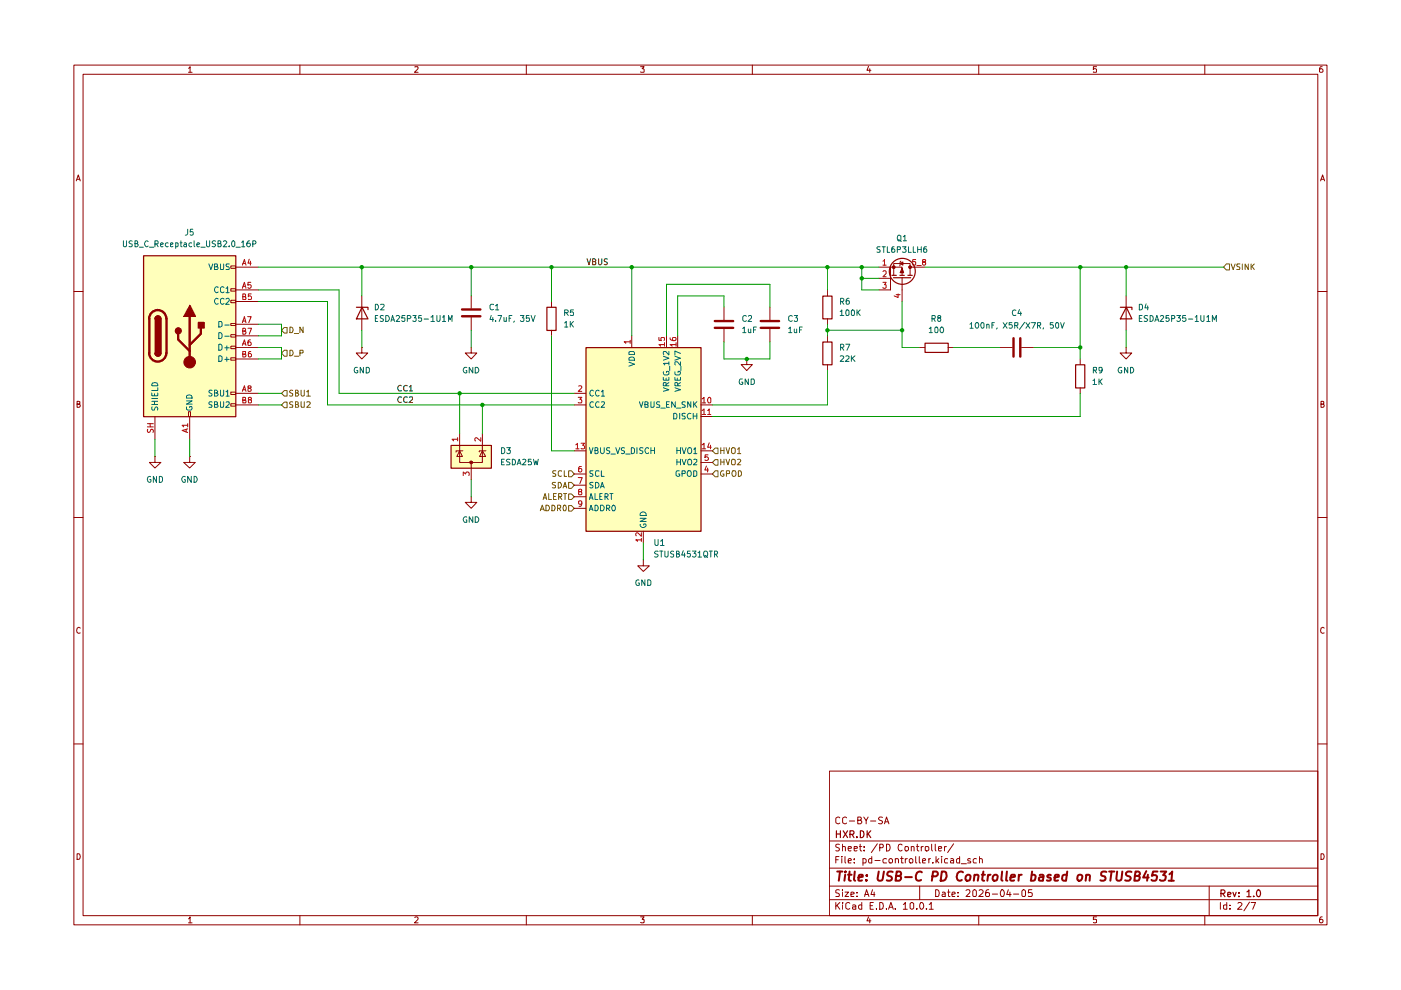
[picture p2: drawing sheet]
<svg xmlns="http://www.w3.org/2000/svg" width="297mm" height="210mm" viewBox="0 0 297 210" stroke-linecap="round" stroke-linejoin="round" font-family="sans-serif">
<g fill="none" stroke="#910000" stroke-width=".21">
<path d="M15.7 13.8h265.6v182.3h-265.6zM17.6 15.7h261.8v178.4h-261.8zM40 14.5l.3-.4v1.2M40 15.3h.7M63.6 13.8v1.9M88 14.2l.6-.1v.4l-.7 .8h.7M111.6 13.8v1.9M135.8 14.1h.8l-.5 .5 .5 .1v.5h-.8M159.5 13.8v1.9M184.1 14.1l-.3 .8h.9M184.4 14.6v.7M207.5 13.8v1.9"/>
<path d="M232.5 14.1h-.7v.6l.2-.1 .5 .1-.1 .6-.6-.1M255.4 13.8v1.9M280.3 14.1l-.4 .1a.94 .94 0 0 0 0 1.1h.4l.2-.1v-.4l-.3-.2h-.2l-.3 .2M16.2 38.4l.4-1.3 .4 1.3M16.3 38h.6M280 38.4l.4-1.3 .4 1.3M280.1 38h.6M15.7 61.8h1.9M279.4 61.8h1.9M16.3 85.7l.6-.1v-.4l-.6-.1v1.3h.5l.2-.5-.3-.2M280.1 85.7l.6-.1v-.4l-.6-.1v1.3l.6-.1 .1-.4-.3-.2M15.7 109.7h1.9"/>
<path d="M279.4 109.7h1.9M17 133.2l-.2-.2a.65 .65 0 0 0-.5 .6 .65 .65 0 0 0 .5 .7l.2-.1M280.8 133.2l-.3-.2a.65 .65 0 0 0-.5 .6 .65 .65 0 0 0 .5 .7l.3-.1M15.7 157.7h1.9M279.4 157.7h1.9M175.9 163.5h103.5v30.6h-103.5zM175.9 178.3h103.5M178 179.1l-.5-.1-.3 .2v.3l.8 .5-.3 .4-.5-.1M178.1 173.4l-.5-.2-.4 .4 .1 .9 .3 .2 .5-.2M178.6 179.6l.6-.1v.9M178.6 179v1.4M179.5 173.4l-.4-.2-.5 .4 .1 .9 .4 .2 .4-.2"/>
<path d="M179.8 179.9l.7-.1-.1-.3h-.5l-.1 .2 .1 .6h.5M180.1 174.1h1.1M181.1 179.9l.7-.1-.1-.3h-.6v.8h.6M181.9 173.9l.6-.1v-.5l-.6-.1v1.5h.6l.2-.3v-.2l-.3-.3M182.2 179.5h.5M182.4 179v1.2l.3 .2M183.1 173.2l.5 .8 .5-.8M183.2 179.5v.2M183.6 174v.7M184.6 174.1h1.1M186 178.9l-1.3 1.9M186.5 179.7h.7v-.6l-.7-.1v1.4"/>
<path d="M187.1 173.3l-.6-.1-.2 .3 .2 .4 .5 .2 .1 .3-.2 .3-.6-.1M187.5 174.7l.5-1.5 .5 1.5M187.6 174.2h.7M188 179h.3a.75 .75 0 0 1 .4 .8 .75 .75 0 0 1-.7 .6zM191.3 179.2l-.5-.2a.7 .7 0 0 0-.4 .8 .7 .7 0 0 0 .8 .5h.1M191.9 179.5l.6 .1 .1 .6a.45 .45 0 0 1-.7 .1zM193.2 179.6l.5-.1 .1 .9M193.2 179.5v.9M194.3 179.5h.5M194.5 179v1.2l.3 .2M195.3 179.5v.9M195.7 179.5h-.2l-.2 .2"/>
<path d="M196.2 179.6l.6-.1 .1 .7a.45 .45 0 0 1-.7 .1zM197.5 179v1.2l.2 .2M198.3 179v1.2l.2 .2M199 179.9l.6-.1v-.3h-.5l-.1 .2 .1 .6h.5M200.2 179.5v.9M200.7 179.5h-.3l-.2 .2M202.2 178.9l-1.3 1.9M16.3 181a.66 .66 0 0 1 .7 .5 .66 .66 0 0 1-.2 .7h-.5zM40 194.8l.3-.4v1.3M40 195.7h.7M63.6 194.1v2M88 194.6l.4-.2 .2 .4-.7 .9h.7"/>
<path d="M111.6 194.1v2M135.8 194.4h.8l-.5 .5 .5 .1v.6h-.8M159.5 194.1v2M175.9 190.8h103.5M175.9 187.9h103.5M175.9 184.1h103.5M177.2 191.3v1.5M177.2 182.3h.5M177.5 191.9l.6 .9M177.9 181.6h-.7v1.4M178 188.7h-.7v.6a.53 .53 0 0 1 .5 .2 .53 .53 0 0 1 .1 .6h-.7M178.1 191.3l-.9 .9"/>
<path d="M178.5 181.6v.1M178.5 182v1M178.6 191.3v.2M178.6 188.6v.2M178.6 189.1v1M178.6 191.9v.9M179.2 189.1h.7l-.7 1h.7M179.2 181.6v1.2l.1 .2M179.8 182.5l.7-.1-.2-.4-.4 .1-.1 .7 .1 .2h.5M180.2 191.5l-.5-.2-.4 .4 .1 .9 .3 .2 .5-.2M180.4 189.7l.7-.2-.1-.3h-.6v.9h.6M180.8 191.9h.4l.2 .1v.8"/>
<path d="M181.1 182.9v.1M181.1 182.1v.2M181.4 192.2l-.6 .1v.4h.6M181.7 190v.1M181.7 189.2v.1M182.7 191.9h-.4l-.3 .2v.4l.3 .3 .4-.1M182.7 191.3v1.5M183 182.1a.45 .45 0 0 1 .6 .2l-.1 .7h-.5M183 182v1.5M183.2 180.3v.1M183.3 190.1l.4-1.5 .5 1.5M183.4 189.7h.7"/>
<path d="M184.1 194.4l-.3 .8h.9M184.4 194.8v.9M184.5 192h.5M184.8 181.6v1.4h-.5l-.2-.7 .3-.3 .4 .1M185 188.6l-.3 1.1h.8M185.2 191.3h-.7v1.5h.7M185.3 189.1v1M185.5 182.5h1.1M185.8 192.6v.2M186.5 191.3l.7 .2v1.1l-.3 .2h-.4zM188 192.6v.2M188 182.1a.52 .52 0 0 0-.8 .2l.2 .7h.6"/>
<path d="M188.4 192.8l.5-1.5 .5 1.5M188.5 182.3l.2-.3h.3l.2 .3-.1 .6-.5 .1zM188.6 192.4h.6M189.8 192.6v.2M189.8 182.2l.1-.1a.36 .36 0 0 1 .6 .2v.7M189.8 182v1M190.9 182h.6M191.2 181.6v1.4h.3M191.5 191.8l.4-.5v1.5M191.5 192.8h.9M191.9 182v1M192.4 182l-.5 .3"/>
<path d="M192.8 182.3l.2-.3h.3l.2 .3v.6l-.5 .1zM193 191.6l.3-.3 .4 .3v.9l-.3 .3-.4-.3zM194.1 181.6v1.2l.3 .2M194.4 192.6v.2M194.9 181.6v1.2l.3 .2M195 187.9v2.9M195.2 191.4l.1-.1a.76 .76 0 0 1 .5 .8 .76 .76 0 0 1-.5 .7 .97 .97 0 0 1-.1-1.4zM195.6 182.5l.7-.1-.2-.4-.4 .1-.1 .7 .1 .2h.5M196.4 192.6v.2M196.9 182v1M197 191.8l.4-.5v1.5M197 192.8h.9"/>
<path d="M197.3 182l-.4 .3M197.8 182.9v.1M198.4 188.6a.8 .8 0 0 1 .8 .6 .8 .8 0 0 1-.3 .9h-.5zM198.5 181.6v1.4M198.6 182.5l.5 .5M199.1 182l-.6 .6M199.6 181.6v.1M199.6 182v1M199.8 189.2l.4-.1 .2 .2v.8h-.6l-.1-.4 .7-.2M200.9 182.1l-.4-.1-.3 .3 .2 .7h.5M200.9 189.1h.5M201.1 188.6v1.3l.1 .2h.2"/>
<path d="M201.6 182.1l.3-.1 .3 .3v.7h-.6l-.1-.4 .7-.2M201.8 189.7l.7-.2-.1-.4h-.4l-.2 .2v.6l.1 .2h.5M203.1 190v.1M203.1 189.2v.1M203.5 181.6v1.4h-.6l-.1-.7 .2-.3 .5 .1M203.8 183.1h1.1M204.8 188.8l.6-.2 .3 .4-.1 .3-.8 .8h.9M205.7 182.1a.36 .36 0 0 0-.6 .2l.7 .4-.1 .3h-.6M206.3 188.8l.4-.2 .3 .4v.8l-.2 .3h-.4l-.2-.3zM207 182.1l-.4-.1-.3 .3 .1 .6 .6 .1M207.5 194.1v2M207.6 188.8l.2-.2h.3l.3 .5v.2l-.9 .8h.9"/>
<path d="M207.7 182.2v-.1a.36 .36 0 0 1 .6 .2v.7M207.7 181.6v1.4M209.6 188.6l-.5 .2-.1 1 .1 .3 .6-.1v-.7l-.5-.1-.2 .3M210.4 189.6h1.1M212.4 188.6a.87 .87 0 0 1 .3 1.5h-.4l-.2-.5 .1-.6zM213.8 188.6l-.4 1.1h1M214.1 189.1v1M214.9 189.6h1.1M216.7 188.8l.4-.2 .3 .4v.8l-.1 .3h-.5l-.1-.3zM218.8 188.6h-.7l-.1 .7h.8v.7h-.8M232.5 194.4h-.7v.6h.7v.6h-.7M255.4 194.1v2"/>
<path d="M256.4 187.9v6.2M258.7 191.3v1.5M260.1 191.9h-.7v.7l.3 .2 .4-.1M260.1 191.3v1.5M260.8 192.6v.2M260.8 191.9v.1M262.5 191.5l.1-.2h.4l.3 .5-.9 1h.9M264.9 191.3l-1.2 1.8M265.3 191.3h.9l-.6 1.5M280.1 181a.66 .66 0 0 1 .6 .5 .66 .66 0 0 1-.2 .7h-.4zM280.3 194.4a.72 .72 0 0 0-.5 .5 .72 .72 0 0 0 .2 .8l.4-.1a.42 .42 0 0 0 0-.6 .42 .42 0 0 0-.6 0l-.1 .2"/>
</g>
<g fill="none" stroke="#910000" stroke-width=".25">
<path d="M177.3 176.1v1.5M177.3 176.8h.9M178.2 176.1v1.5M178.8 176.1l.9 1.5M179.7 176.1l-.9 1.5M180.2 176.9l.8-.1v-.6l-.8-.1v1.5M180.6 176.9l.5 .7M181.7 177.4v.2M182.4 176.1h.4a.75 .75 0 0 1 .4 .9 .75 .75 0 0 1-.8 .6zM183.9 176.1v1.5M184 176.7l.6 .9M184.6 176.1l-.7 .9"/>
<path d="M258.9 189.4h.7l.1-.5-.2-.2h-.6v1.4M259.2 189.4l.5 .7M260.3 189.7l.7-.2-.1-.2h-.6v.7h.6M261.4 189.2l.3 .9 .4-.9M262.7 190v.1M262.7 189.3v.1M264.4 189.1l.4-.4v1.4M264.4 190.1h.8M265.8 190v.1M266.7 188.7a.76 .76 0 0 1 .6 .7 .76 .76 0 0 1-.6 .7l-.2-.2a.99 .99 0 0 1 .2-1.2z"/>
</g>
<g fill="none" stroke="#910000" stroke-width=".42">
<path d="M177.5 184.8h1.1M178.1 184.8l-.3 1.9M179.2 185.5l-.2 1.2M179.3 184.8l-.2 .1 .1 .1 .1-.2-.1 .2M179.8 185.5h.8M180.1 184.8l-.1 1.7 .4 .2M181.2 184.8l-.1 1.7 .2 .2M182 186.1l.9-.2v-.4h-.6l-.2 .2-.1 .9h.8M183.7 186.6v.1M183.8 185.5v.2M186.3 184.8l-.2 1.5v.3a.6 .6 0 0 0 1.1-.3l.2-1.5M189.3 184.9h-1l-.2 .5 .2 .2 .6 .3 .2 .4a.73 .73 0 0 1-1.1 .3"/>
<path d="M190 185.7h.6l.4-.2 .1-.4-.2-.2-.8-.1-.2 1.9h.7l.5-.4a.46 .46 0 0 0-.5-.6M191.9 186h1.4M195.5 185l-.1-.1a.85 .85 0 0 0-1.2 .7v.6a.66 .66 0 0 0 1.1 .4M197.7 185.8l.9-.1 .2-.2v-.5l-.3-.2h-.7l-.2 1.9M199.7 184.8l.7 .1a1.13 1.13 0 0 1 .2 1.3 1.13 1.13 0 0 1-1.2 .5zM204.2 185l-.1-.1a.91 .91 0 0 0-1 .1 .91 .91 0 0 0-.3 .9 .68 .68 0 0 0 .3 .7 .68 .68 0 0 0 .8 0M204.8 185.8l.4-.3h.4l.2 .3-.1 .5a.52 .52 0 0 1-.5 .4 .52 .52 0 0 1-.5-.4zM206.6 185.6l.1-.1a.48 .48 0 0 1 .8 .2l-.2 1M206.6 185.5l-.1 1.2M208.2 185.5h.6M208.5 184.8l-.3 1.7 .5 .2M209.5 185.5l-.2 1.2"/>
<path d="M210 185.5l-.6 .3M210.5 185.8l.4-.3h.5l.1 .3v.5a.52 .52 0 0 1-.6 .4 .52 .52 0 0 1-.5-.4zM212.5 184.8l-.2 1.7 .3 .2M213.5 184.8l-.2 1.8 .3 .1M214.2 186.1l1-.2v-.4h-.8l-.2 1 .2 .2 .6-.1M216 185.5l-.1 1.2M216.6 185.5h-.4l-.2 .3M218.7 185.5h.5l.4 .3-.3 .8h-.7M218.8 184.8l-.2 1.9M220.4 185.5h.8l-.1 1.2M221.2 185.9l-.9 .2v.1v.4h.8M222.8 185.5a.48 .48 0 0 0-.8 .3l.1 .2 .4 .1a.36 .36 0 0 1 .2 .5h-.7"/>
<path d="M223.6 186.1l.9-.2v-.4h-.6l-.3 .2v.9h.7M226.2 185.5h-.8l-.2 .8 .3 .4 .5-.1M226.3 184.8l-.3 1.9M228.6 185.6l.2-.1 .6 .1a.87 .87 0 0 1-.2 1l-.2 .1a.46 .46 0 0 1-.6-.4zM230.3 185.6l.3-.1h.4v1.2M230.3 185.5l-.1 1.2M234.6 184.9l-.7-.1-.4 .3v.4l.8 .4 .1 .4a.73 .73 0 0 1-1.1 .3M235.2 184.8h1.1M235.7 184.8l-.3 1.9M236.9 184.8l-.2 1.5 .3 .4 .7-.1 .3-1.8M239.9 184.9l-.8-.1-.4 .3 .1 .4 .8 .4 .1 .4-.4 .4-.8-.1M240.6 185.7l.8-.1 .3-.2-.1-.4-.3-.2h-.6l-.2 1.9h.7l.3-.1 .2-.5-.4-.4"/>
<path d="M243 184.7l-.6 1.4h1.1M243.4 185.5l-.2 1.2M245.4 184.8h-.9l-.3 .9 .4-.2 .6 .1 .1 .3-.1 .7-.3 .1h-.5l-.3-.1M246.1 184.8h1.2l-.7 .7 .5 .2a.78 .78 0 0 1-.4 1h-.5l-.3-.1M247.8 186.7h1.1M247.9 185.4l.6-.6-.1 1.9"/>
</g>
<g fill="#ffb">
<path d="M95.6 94.4h8.5v4.8h-8.5z"/>
<path d="M124.2 73.7h24.4v38.9h-24.4z"/>
<path d="M30.4 54.2h19.6v34.1h-19.6z"/>
</g>
<path d="M151.6 68.1h3.8M151.6 69.5h3.8M161.3 68.1h3.9M161.3 69.5h3.9" fill="none" stroke="#910000" stroke-width=".51"/>
<path d="M153.5 65.1v2.7M153.5 69.8v2.7M158.3 76.1v1.2h1.2l-1.2 1.3-1.2-1.3h1.2M158.3 76.1h.1M163.2 65.1v2.7M163.2 69.8v2.7M175.4 61.5v1.2M175.4 67.6v1.1M175.4 71.2v1.3M175.4 77.3v1.3" fill="none" stroke="#910000" stroke-width=".21"/>
<path d="M174.5 62.8h1.9v4.8h-1.9zM174.5 72.5h1.9v4.8h-1.9z" fill="none" stroke="#910000" stroke-width=".25"/>
<path d="M151.6 95h.6v1.2h-.6l-.6-.6z" fill="#fff"/>
<path d="M151.6 95h.6v1.2h-.6l-.6-.6zM152.8 94.9v1.3M152.8 95.5h.7M153.5 94.9v1.3M153.9 94.9l.4 1.3 .4-1.3M155.1 95.1l.3-.2 .5 .2v.9l-.3 .2-.5-.2zM156.4 95.2l.3-.3v1.3M156.4 96.2h.7" fill="none" stroke="#765500" stroke-width=".21"/>
<path d="M151.6 97.5h.6v1.1h-.6l-.6-.6z" fill="#fff"/>
<path d="M151.6 97.5h.6v1.1h-.6l-.6-.6zM152.8 97.4v1.2M152.8 98h.7M153.5 97.4v1.2M153.9 97.4l.4 1.2 .4-1.2M155.1 97.5l.3-.1 .5 .1v.9l-.2 .2h-.4l-.2-.2zM156.4 97.5l.4-.1 .3 .3-.8 .9h.8" fill="none" stroke="#765500" stroke-width=".21"/>
<path d="M151.6 99.8h.6v1.3h-.6l-.6-.6z" fill="#fff"/>
<path d="M151.6 99.8h.6v1.3h-.6l-.6-.6zM153.4 99.8h-.4a.61 .61 0 0 0-.3 .8 .61 .61 0 0 0 .8 .3v-.4h-.3M155.4 99.8h.5l.1 .8a.46 .46 0 0 1-.6 .4 .86 .86 0 0 1 0-1.2zM156.5 99.8h.5a.66 .66 0 0 1 .2 .8 .66 .66 0 0 1-.7 .4zM154 100.4h.6l.1-.5-.7-.1v1.2" fill="none" stroke="#765500" stroke-width=".21"/>
<path d="M120.6 99.8h.6l.6 .7-.6 .6h-.6z" fill="#fff"/>
<path d="M117.9 99.8h-.6a.47 .47 0 0 0 0 .5 .47 .47 0 0 0 .5 .2v.4h-.6M119 99.9l-.5-.1-.1 .3v.7a.45 .45 0 0 0 .6 .1M119.6 99.8v1.2h.5M120.6 99.8h.6l.6 .7-.6 .6h-.6z" fill="none" stroke="#765500" stroke-width=".21"/>
<path d="M95.6 94.4h8.6v4.9h-8.6z" fill="none" stroke="#910000" stroke-width=".25"/>
<path d="M97.5 95.6v2.4h4.8v-2.4M97.5 95.6l.5 1.2h-1.1zM97.5 94.4v1.2M98.1 95.6h-1.4v.2M99.9 98v1.2" fill="none" stroke="#910000" stroke-width=".21"/>
<path d="M99.7 97.8h.4v.5h-.4z" fill="#910000"/>
<path d="M99.9 62.7v2.7M99.9 67.3v2.7M116.9 63.9v1.2M116.9 70v1.2M97.5 91.9v2.5M99.7 97.8h.4v.5h-.4zM99.9 99.2v2.5M102.3 95.6l.7 1.2h-1.3zM102.3 91.9v3.7M103 95.6h-1.4v.2" fill="none" stroke="#910000" stroke-width=".21"/>
<path d="M97 93.1h-1.2l.4 .4M97 92.8v.7M101.9 92.8v.8l-.9-.8-.3 .2 .1 .5M98.2 100.8v-.7l.5 .4 .1-.3h.6v.6" fill="none" stroke="#b90000" stroke-width=".21"/>
<path d="M98 65.6h3.9M98 67.1h3.9" fill="none" stroke="#910000" stroke-width=".51"/>
<path d="M124.5 54.9l.4 1.2 .3-1.2M125.6 55.5h.6l.1-.4-.2-.2h-.5v1.2h.6l.1-.1v-.4l-.2-.1M126.9 54.9v1.1l.2 .1h.2l.3-.2v-1M128.8 54.9h-.6v.6l.5 .1 .1 .3-.3 .2-.4-.1" fill="none" stroke="#0f0f0f" stroke-width=".21"/>
<path d="M116 65.2h1.9v4.9h-1.9z" fill="none" stroke="#910000" stroke-width=".25"/>
<path d="M120.6 107.2h.6l.6 .6-.6 .6h-.6z" fill="#fff"/>
<path d="M114.6 108.3l.4-1.2 .4 1.2M114.6 107.9h.6M115.7 107.1a.66 .66 0 0 1 .8 .4 .66 .66 0 0 1-.3 .8h-.5zM117 107.1a.66 .66 0 0 1 .7 .4 .66 .66 0 0 1-.3 .8h-.4zM118.2 107.8h.5l.2-.2v-.4l-.7-.1v1.2M118.5 107.8l.4 .5M119.5 107.2l.3-.1a.91 .91 0 0 1 .1 1.2l-.4-.1zM120.6 107.2h.6l.6 .6-.6 .6h-.6z" fill="none" stroke="#765500" stroke-width=".21"/>
<path d="M120.6 104.7h.6l.6 .6-.6 .6h-.6z" fill="#fff"/>
<path d="M115.1 105.9l.5-1.3 .3 1.3M115.2 105.6h.6M116.3 104.6v1.3h.6M117.3 105.2h.5M117.9 104.6h-.6v1.3h.6M118.4 105.3l.6-.1v-.5l-.6-.1v1.3M118.7 105.3l.4 .6M119.5 104.6h.6M119.8 104.6v1.3M120.6 104.7h.6l.6 .6-.6 .6h-.6z" fill="none" stroke="#765500" stroke-width=".21"/>
<path d="M120.6 102.3h.6l.6 .6-.6 .6h-.6z" fill="#fff"/>
<path d="M117.8 102.3h-.5l-.2 .1 .2 .4 .5 .2v.4h-.7M118.4 102.3h.4a.66 .66 0 0 1 .2 .7 .66 .66 0 0 1-.6 .5zM119.4 103.5l.4-1.2 .3 1.2M119.5 103.1h.6M120.6 102.3h.6l.6 .6-.6 .6h-.6z" fill="none" stroke="#765500" stroke-width=".21"/>
<path d="M124.2 73.7h24.4v38.9h-24.4z" fill="none" stroke="#910000" stroke-width=".25"/>
<g fill="none" stroke="#910000" stroke-width=".21">
<path d="M133.9 71.2v2.5M141.3 71.2v2.5M143.7 71.2v2.5M121.8 83.4h2.4M121.8 85.9h2.4M121.8 95.6h2.4M148.6 85.9h2.4M148.6 98h2.4M148.6 88.3h2.4M148.6 95.6h2.4M99.9 105.3v1.2h1.2l-1.2 1.3-1.3-1.3h1.3M99.9 105.3h.1"/>
<path d="M121.8 100.5h2.4M121.8 102.9h2.4M121.8 105.3h2.4M121.8 107.8h2.4M136.4 118.7v1.3h1.3l-1.3 1.2-1.2-1.2h1.2M136.4 118.7h.1M136.4 112.6v2.5M148.6 100.5h2.4"/>
</g>
<g fill="none" stroke="#b90000" stroke-width=".21">
<path d="M133.6 72.5h-1.3l.4 .1v.2M133.6 72.1v.7M139.7 71.5v.6l.5 .1v-.7h.6v.7M140.9 73.1h-1.2l.3 .3M140.9 72.6v.8M142.1 71.6a.72 .72 0 0 0 .5 .6 .72 .72 0 0 0 .7-.2l-.1-.5h-.5l-.1 .5 .2 .2M143.3 73.1h-1.2l.4 .3M143.3 72.6v.8M122.1 94.3l.3-.3v1.2M122.1 95.2h.7M122.6 84.2h.8l-.5 .5 .5 .2-.1 .5-.7-.1M122.7 81.9l.4-.1 .3 .3-.8 .9h.8"/>
<path d="M123.2 94h.8l-.5 .4 .5 .3v.3l-.2 .2-.6-.1M123.3 98.9h-.4l-.2 .2 .1 .9a.36 .36 0 0 0 .6-.2v-.2a.35 .35 0 0 0-.4-.3 .35 .35 0 0 0-.3 .3M148.8 84.6l.5-.4v1.2M148.8 87l.5-.3v1.2M148.8 94.3l.5-.3v1.2M148.8 85.4h.8M148.8 87.9h.8M148.8 95.2h.8M149.8 98.8l-.4 .9h.8M150 87l.4-.3v1.2M150 99.2v.9M150 87.9h.7"/>
<path d="M150.1 96.4h-.6l-.1 .6 .2-.1h.3l.3 .2-.1 .4h-.7M150.2 84.3l.3-.1 .2 .3v.8l-.2 .1-.3-.1a.78 .78 0 0 1 0-1zM150.4 93.9l-.4 .9h.8M150.6 94.4v.8M122.6 101.3h.8l-.5 1.2M122.9 104.2l-.2-.1 .1-.3a.33 .33 0 0 1 .4 0 .33 .33 0 0 1 .1 .4l-.6 .2 .1 .5h.5l.1-.2-.1-.4-.2-.1M123.4 106.7l-.3 .2-.3-.1v-.5a.36 .36 0 0 1 .6 .1l-.2 .9-.4 .1M136 114.5h-1.2l.3 .1v.2M136 112.9v.8l-.9-.8-.3 .3 .1 .4M136 114.1v.7"/>
</g>
<g fill="none" stroke="#006665" stroke-width=".21">
<path d="M133.3 76.8l1.2 .4-1.2 .4M133.3 75.9a.66 .66 0 0 1 .8-.2 .66 .66 0 0 1 .4 .7h-1.2zM133.3 74.7l.3-.2h.7l.2 .3v.4h-1.2zM140.6 75.5l1.2 .4-1.2 .5M140.7 78.8a.46 .46 0 0 0 .2 .7h.7l.2-.2-.1-.6h-.4v.3M141.8 77h-1.2l.4 .4M141.8 74.5v.8l-.7-.8h-.4v.7M141.8 76.7v.7M142 77.6v1M143.1 78.8v.5l.2 .2h.7a.55 .55 0 0 0 .2-.8h-.4v.3M143.1 75.5l1.2 .4-1.2 .5M144.3 76.7v.8l-.7-.8-.5 .1 .1 .6"/>
<path d="M144.3 74.9l-1.2-.5v.9M144.4 77.6v1M125 94.9l.3 1.3 .4-1.3M125.7 99.8h-.6a.47 .47 0 0 0 .1 .5 .47 .47 0 0 0 .4 .2v.4h-.5M125.8 82.9l-.2-.2a.65 .65 0 0 0-.6 .7 .65 .65 0 0 0 .6 .6l.2-.2M125.8 85.3l-.2-.1a.67 .67 0 0 0-.5 .5 .67 .67 0 0 0 .2 .7l.5-.1M126.2 95.5l.5-.1v-.3l-.1-.2h-.4v1.3l.5-.1 .1-.3-.2-.3M127 82.9l-.3-.2a.65 .65 0 0 0-.5 .7 .65 .65 0 0 0 .5 .6l.3-.2M127 85.3l-.3-.1a.67 .67 0 0 0-.5 .5 .67 .67 0 0 0 .3 .7l.5-.1M127 99.9l-.6-.1-.2 .3v.7a.52 .52 0 0 0 .8 .1M127.3 94.9v1l.3 .3h.2l.3-.3v-1M127.5 83.1l.3-.4v1.3"/>
<path d="M127.5 85.3l.4-.1 .3 .3-.8 .9h.8M127.5 99.8v1.2h.6M127.5 84h.7M129.3 95l-.5-.1-.2 .2v.3l.6 .2 .1 .2-.1 .3h-.6M129.5 96.3h1M130.6 94.9l.4 1.3 .4-1.3M132.4 95l-.5-.1-.2 .2v.3l.6 .2 .1 .2-.1 .3h-.6M132.7 96.3h.9M133.9 94.9a.52 .52 0 0 1 .6 .3v.6a.52 .52 0 0 1-.6 .4zM135 94.9v1.3M135.6 85.2l.4 1.2 .3-1.2M136.3 95l-.5-.1-.2 .2v.3l.7 .4-.2 .4-.5-.1"/>
<path d="M136.7 85.8l.6-.1v-.4l-.6-.1v1.2h.6l.1-.5-.2-.1M137.5 95.1l-.3-.2a.65 .65 0 0 0-.5 .6 .65 .65 0 0 0 .5 .7l.3-.2M138 85.2l.1 1.2h.4l.2-.2v-1M138 94.9v1.3M138 95.5h.8M138.8 94.9v1.3M139.9 85.3l-.5-.1-.2 .2 .1 .3 .6 .2v.4l-.7 .1M140.1 86.5h1M140.6 82.2l1.2 .4-1.2 .4M140.6 80v.6h1.2v-.6M141.2 81.8v-.6l-.5-.1-.1 .7h1.2M141.2 80.2v.4"/>
<path d="M141.3 85.8h.4M141.8 81.1l-.6 .4M141.9 85.2h-.6v1.2h.6M142.8 87.6h.4l.3 .3v.7l-.2 .2h-.5zM143.1 82.2l1.2 .4-1.2 .4M143.1 80v.6h1.2v-.6M143.2 85.2v1.2l-.8-1.2v1.2M143.4 86.5h1M143.5 94.9v1.3M143.5 97.4v1.2M143.5 98h.8M143.5 95.5h.8"/>
<path d="M143.6 80.2v.4M143.7 81.8l-.1-.7h-.4l-.1 .7h1.2M144 99.8h-.5l-.2 .3v.7a.52 .52 0 0 0 .8 .1v-.4h-.3M144.1 87.6v1.2M144.3 94.9v1.3M144.3 97.4v1.2M144.3 81.1l-.6 .4M144.6 97.4l.4 1.2 .5-1.2M144.6 94.9l.4 1.3 .5-1.3M145.3 85.3h-.7v.4l.6 .2 .1 .1-.1 .4h-.6M145.3 87.7h-.7v.4l.7 .4-.1 .3h-.6M145.9 99.8h.5l.1 .2a.65 .65 0 0 1-.5 1l-.3-.4z"/>
<path d="M145.9 97.5l.2-.1 .4 .1a.87 .87 0 0 1 0 1.1h-.5l-.2-.4zM145.9 95.1l.2-.2 .5 .2v.7l-.3 .4-.4-.2zM146.5 85.2v1.2l-.7-1.2v1.2M146.5 87.7a.61 .61 0 0 0-.8 .3 .61 .61 0 0 0 .3 .8l.5-.1M147 87.6v1.2M147 88.2h.7M147.1 99.8h.5l.1 .3v.7l-.3 .2h-.3zM147.1 97.5h.6v.4l-.7 .7h.7M147.1 95.2h.1l.2-.3v1.3M147.1 85.2v1.2M147.1 96.2h.6M147.2 85.7l.5 .7"/>
<path d="M147.7 85.2l-.6 .7M147.7 87.6v1.2M125 105.9l.3-1.3 .4 1.3M125 108.3l.3-1.2 .4 1.2M125.1 105.6h.5M125.1 107.9h.5M125.7 102.3h-.6v.5l.5 .2 .1 .2-.2 .3-.4-.1M126.2 104.6v1.3h.5M126.2 107.1a.66 .66 0 0 1 .6 .4 .66 .66 0 0 1-.2 .8h-.4zM126.2 102.3h.5a.66 .66 0 0 1 .3 .8 .66 .66 0 0 1-.8 .4zM127.2 105.2h.3M127.3 103.5l.4-1.2 .4 1.2"/>
<path d="M127.3 107.1a.66 .66 0 0 1 .8 .4 .66 .66 0 0 1-.3 .8h-.5zM127.4 103.1h.6M127.7 104.6h-.5v1.3h.5M128.3 105.3h.4l.2-.4-.2-.3h-.4v1.3M128.5 105.3l.4 .6M128.6 107.8l.6-.1v-.5l-.6-.1v1.2M128.9 107.8l.4 .5M129.3 104.6h.7M129.6 104.6v1.3M129.9 107.2a.61 .61 0 0 1 .6 .4 .61 .61 0 0 1-.2 .7h-.4l-.1-.2-.1-.5zM135.7 109.9h1.3l-1.3 .7h1.3M135.8 111.2l-.1 .1a.64 .64 0 0 0 .6 .6 .64 .64 0 0 0 .7-.6l-.2-.2h-.3v.2"/>
<path d="M135.8 108.8a.66 .66 0 0 1 .8-.2 .66 .66 0 0 1 .4 .7h-1.3zM144.6 100.4h.6v-.6h-.6v1.2"/>
</g>
<path d="M260 56h.7v1.2h-.7l-.6-.6z" fill="#fff"/>
<path d="M260 56h.7v1.2h-.7l-.6-.6zM261 56l.5 1.1 .4-1.1M262.9 56h-.6a.47 .47 0 0 0 0 .5 .47 .47 0 0 0 .5 .1v.5h-.6M263.4 56v1.1M264.7 56v1.1l-.7-1.1v1.1M265.3 56v1.1M265.4 56.5l.5 .6M265.9 56l-.6 .6" fill="none" stroke="#765500" stroke-width=".21"/>
<g fill="none" stroke="#910000" stroke-width=".25">
<path d="M189.1 58.4h.9M189.4 58.9h3.7M190.8 58.4h.9M192.5 58.4h.9M237.5 65.2h2.5v.5M238.8 65.2l1.2 2.4h-2.5z"/>
<circle cx="191.3" cy="57.5" r="2.75"/>
</g>
<path d="M189.5 58.3v-2.4h3.5v2.4M191.3 58.8v2.7M238.8 62.7v7.3" fill="none" stroke="#910000" stroke-width=".21"/>
<path d="M191.3 56.9l.3 1h-.7z" fill="#910000"/>
<path d="M191.3 56.9l.3 .9h-.8zM193 56.6h.6" fill="none" stroke="#910000" stroke-width=".21"/>
<path d="M192.8 56.4h.4v.5h-.4z" fill="#910000"/>
<path d="M192.8 56.4h.4v.5h-.4z" fill="none" stroke="#910000" stroke-width=".21"/>
<path d="M189.3 56.4h.4v.5h-.4z" fill="#910000"/>
<g fill="none" stroke="#910000" stroke-width=".21">
<path d="M186.4 56.6h2.4M186.4 59h2.4M188.8 56.6h2.5v1.7M188.8 56.6v4.9h-2.4M189.3 56.4h.4v.5h-.4zM190.8 55.9l.6-.4v.7zM191 55.4l-.2 .1v.9M193.6 56.6h2.5M191.3 61.5v2.4M194.9 73.7h1.2M201 73.7h1.2M211.9 73.7h2.7"/>
<path d="M216.6 73.7h2.6M229 76.1v1.2M238.8 73.7v1.1h1.1l-1.1 1.3-1.3-1.3h1.3M238.8 73.7h.1M229 82.2v1.2"/>
</g>
<path d="M187.2 55.4l.3-.4v1.2M187.2 57.6l.2-.2h.3l.2 .2v.4l-.7 .7h.7M187.2 59.9h.7l-.4 .5 .4 .1v.5l-.2 .1h-.3l-.2-.1M187.2 56.2h.7M194.1 55h-.6v.5h.6v.6h-.6M194.4 56.3h.9M195.8 55.5l-.2-.2 .1-.3h.5v.5h-.5l-.1 .5a.35 .35 0 0 0 .3 .2 .35 .35 0 0 0 .4-.2l-.1-.5h-.2M190 62.5h.8M190.4 62.3v.8l-.8-.4" fill="none" stroke="#b90000" stroke-width=".21"/>
<path d="M196.1 72.8h4.9v1.9h-4.9zM228 77.3h2v5h-2z" fill="none" stroke="#910000" stroke-width=".25"/>
<path d="M214.9 71.7v3.9M216.3 71.7v3.9" fill="none" stroke="#910000" stroke-width=".51"/>
<path d="M59.7 85.9l.6-.6h.6v1.1h-.6z" fill="#fff"/>
<path d="M60.3 85.3h.6v1.1h-.6l-.6-.5zM62.1 85.3h-.6a.57 .57 0 0 0 .6 .6l-.1 .5h-.6M62.7 85.8l.5-.1v-.4l-.5-.1v1.2h.5l.1-.4-.3-.2M63.8 85.2l.1 1.2 .6-.1v-1.1M65 85.3l.5-.1 .3 .2-.8 1h.8" fill="none" stroke="#765500" stroke-width=".21"/>
<path d="M59.7 83.4l.6-.6h.6v1.2h-.6z" fill="#fff"/>
<path d="M59.7 83.4l.6-.6h.6v1.2h-.6zM62.1 82.8l-.5-.1-.2 .3 .1 .2 .6 .3v.3l-.2 .2-.5-.1M62.7 83.3l.5-.1v-.4l-.5-.1v1.3h.4l.2-.4-.3-.3M63.8 82.7v1l.3 .3 .4-.2v-1.1M65 83.1h.2l.2-.4v1.3M65 84h.8" fill="none" stroke="#765500" stroke-width=".21"/>
<path d="M48.9 56.4h1.1v.5h-1.1zM48.9 61.2h1.1v.5h-1.1zM48.9 63.7h1.1v.5h-1.1zM48.9 68.6h1.1v.4h-1.1zM48.9 71h1.1v.5h-1.1zM48.9 73.4h1.1v.5h-1.1zM48.9 75.9h1.1v.5h-1.1zM40 87.3h.4v1h-.4zM48.9 83.1h1.1v.6h-1.1zM48.9 85.6h1.1v.5h-1.1z" fill="none" stroke="#910000" stroke-width=".21"/>
<path d="M30.4 54.2h19.6v34.1h-19.6z" fill="none" stroke="#910000" stroke-width=".25"/>
<path d="M31.7 67.6v7.2" fill="none" stroke="#910000" stroke-width=".51"/>
<path d="M32.9 67.6h1.2v7.2h-1.2z" fill="#910000"/>
<path d="M32.9 67.6a.64 .64 0 0 1 .6-.6 .64 .64 0 0 1 .6 .6M32.9 67.6h1.3v7.3h-1.3z" fill="none" stroke="#910000" stroke-width=".25"/>
<path d="M33 67.2a.63 .63 0 0 1 .7-.2 .63 .63 0 0 1 .4 .6h-1.2z" fill="#910000"/>
<path d="M32.9 67.6a.64 .64 0 0 1 .6-.6 .64 .64 0 0 1 .6 .6M32.9 74.9a.64 .64 0 0 0 .6 .6 .64 .64 0 0 0 .6-.6" fill="none" stroke="#910000" stroke-width=".25"/>
<path d="M31.6 67.6a1.82 1.82 0 0 1 1.8-1.9 1.82 1.82 0 0 1 1.9 1.9M31.6 74.9a1.82 1.82 0 0 0 1.8 1.8 1.82 1.82 0 0 0 1.9-1.8" fill="none" stroke="#910000" stroke-width=".51"/>
<path d="M32.9 74.9h1.2a.64 .64 0 0 1-.6 .6 .64 .64 0 0 1-.6-.6z" fill="#910000"/>
<path d="M32.9 74.9a.64 .64 0 0 0 .6 .6 .64 .64 0 0 0 .6-.6" fill="none" stroke="#910000" stroke-width=".25"/>
<path d="M35.3 67.6v7.2" fill="none" stroke="#910000" stroke-width=".51"/>
<circle cx="37.8" cy="70.1" r=".64" fill="#910000"/>
<circle cx="37.8" cy="70.1" r=".64" fill="none" stroke="#910000" stroke-width=".25"/>
<path d="M40.3 64.7l1.1 2.4h-2.4z" fill="#910000"/>
<path d="M40.3 64.7l1.1 2.4h-2.4z" fill="none" stroke="#910000" stroke-width=".25"/>
<path d="M37.8 70.8v1.2l2.4 2.4M40.2 67.1v9.7M42.6 69.5v1.3l-2.4 2.4" fill="none" stroke="#910000" stroke-width=".51"/>
<circle cx="40.2" cy="76.8" r="1.23" fill="#910000"/>
<circle cx="40.2" cy="76.8" r="1.23" fill="none" stroke="#910000" stroke-width=".21"/>
<path d="M42 68.3h1.3v1.2h-1.3z" fill="#910000"/>
<path d="M42 68.4h1.3v1.2h-1.3zM75.6 65.2h2.4v.5M76.8 65.2l1.2 2.4h-2.4z" fill="none" stroke="#910000" stroke-width=".25"/>
<g fill="none" stroke="#910000" stroke-width=".21">
<path d="M50 56.6h4.8M50 61.5h4.8M50 73.7h4.8M50 68.7h4.8M50 63.9h4.8M50 76.1h4.8M50 71.2h4.8M76.7 73.7v1.1h1.3l-1.3 1.3-1.2-1.3h1.2M76.7 73.7h.1M76.7 62.7v7.3M32.9 96.8v1.2h1.2l-1.2 1.2-1.2-1.2h1.2M32.9 96.8h.1"/>
<path d="M32.9 88.3v4.8M40.2 96.8v1.2h1.2l-1.2 1.2-1.3-1.2h1.3M40.2 96.8h.1M40.2 88.3v4.8M50 83.4h4.8M50 85.9h4.8"/>
</g>
<g fill="none" stroke="#b90000" stroke-width=".21">
<path d="M51.4 56.2l.4-1.2 .4 1.2M51.5 55.9h.6M52.8 54.9l-.2 .9h.7M53.1 55.4v.8M53.2 59.9h-.6v.6l.5-.1 .2 .1v.4l-.3 .2-.4-.1M51.4 61.1l.4-1.2 .4 1.2M51.4 73.2l.4-1.1 .4 1.1M51.4 68.4l.4-1.3 .4 1.3M51.5 62.9h.4l.2-.2v-.3l-.6-.1v1.2h.6l.1-.3-.1-.3h-.2M51.5 75.1h.4l.2-.2-.1-.4h-.5v1.2l.6-.1 .1-.3-.3-.2M51.5 70.2l.6-.1v-.3l-.2-.2h-.4v1.3l.6-.1 .1-.4-.3-.2M51.5 60.7h.6"/>
<path d="M51.5 72.9h.6M51.5 68.1h.6M52.5 67.1h.8l-.6 1.3M52.6 69.6h.7l-.5 1.3M53.1 72.1l-.5 .2v.9h.5l.2-.1v-.4l-.3-.2h-.3l-.1 .2M53.2 74.5h-.4l-.1 .3v.8h.6v-.4l-.2-.3h-.3l-.1 .3M53.3 62.3h-.6v.6l.4-.2 .2 .3v.3l-.1 .2-.5-.1M31.2 90.5h1.3M31.2 89.8h1.3M31.3 91v.6h.4l.2-.5 .4-.1 .2 .3-.1 .4M31.8 89.8v.7M39.5 91v.6"/>
<path d="M39.8 90.9l-1.2 .4 1.2 .4M39.8 90.2h-1.2l.3 .3M39.8 89.8v.7M51.4 83l.4-1.2 .4 1.2M51.5 84.8h.4l.2-.1v-.4l-.6-.1v1.2h.6l.1-.4-.3-.2M51.5 82.6h.6M52.7 82.3l-.1-.1v-.3h.6l.1 .2-.2 .2h-.4l-.1 .2v.4l.5 .1 .2-.5-.3-.2M52.8 84.8l-.1-.1v-.4h.6v.4l-.6 .1v.6h.5l.1-.1v-.3l-.2-.2"/>
</g>
<g fill="none" stroke="#006665" stroke-width=".21">
<path d="M44.3 56l.4 1.1 .4-1.1M45.5 56.6h.4l.2-.3-.1-.3h-.5v1.1h.6l.1-.4-.3-.1M46.7 56l.1 1.1h.5l.1-1.1M48.6 56h-.6l-.1 .2 .1 .3 .6 .2v.4h-.7M46.2 61l-.2-.2a.61 .61 0 0 0-.5 .7 .61 .61 0 0 0 .7 .5v-.1M46.2 63.4l-.2-.2a.65 .65 0 0 0-.5 .7 .65 .65 0 0 0 .5 .6l.2-.2M46.4 73h.3l.4 .3v.6l-.4 .4h-.3zM46.4 68.2h.5l.2 .2v.7l-.4 .2h-.3zM46.4 75.4h.3l.4 .3v.7l-.2 .2h-.5zM46.4 70.5h.3l.4 .4v.6l-.4 .3h-.3zM47.5 61l-.4-.2-.4 .3v.6l.2 .3 .3 .1 .3-.2M47.5 63.4l-.3-.2-.4 .2v.9a.37 .37 0 0 0 .3 .2 .37 .37 0 0 0 .4-.2"/>
<path d="M47.7 73.7h.9M47.7 68.9h.9M47.7 76.2h.9M47.7 71.3h.9M47.9 61.1l.4-.3v1.3M47.9 63.4l.2-.2h.3l.2 .2v.4l-.8 .7h.8M47.9 62.1h.7M48.1 73.3v1M48.1 75.7v.9M32.2 83.3v.6h1.2v-.6M32.2 85.8h1.2M32.2 85.1h1.2"/>
<path d="M32.2 84.5h1.2M32.3 86.3l-.1 .5 .1 .2h.4l.4-.7 .3 .2v.5M32.3 81.2h1l.1 .6h-1.2zM32.8 83.5v.4M32.8 85.1v.7M33.4 82.2v.6h-1.2M39.5 86.3v.5l.3 .2h.7a.52 .52 0 0 0 .1-.8h-.4v.2M39.5 85h1.2l-1.2 .7h1.2M39.5 84a.66 .66 0 0 1 .8-.2 .66 .66 0 0 1 .4 .6h-1.2zM45 82.8h-.6v.4l.5 .3 .1 .2-.3 .3-.4-.1M45 85.3h-.6v.4l.5 .2 .1 .3-.1 .2h-.6M45.5 83.3l.6-.1v-.2l-.2-.3h-.4v1.3h.5l.2-.4-.3-.3"/>
<path d="M45.5 85.8l.6-.1v-.4l-.6-.1v1.2h.6l.1-.4-.3-.2M46.7 82.7v1.1l.2 .2h.3l.2-.3v-1M46.7 85.2l.1 1.2h.5l.1-1.2M47.9 83.1l.4-.4v1.3M47.9 85.3h.7v.4l-.8 .7h.8M47.9 84h.7"/>
</g>
<path d="M60.3 69.4h.6v1.2h-.6l-.6-.6z" fill="#fff"/>
<path d="M60.3 69.4h.6v1.2h-.6l-.6-.6zM61.5 69.3a.66 .66 0 0 1 .6 .5 .66 .66 0 0 1-.2 .7h-.4zM62.4 70.7h.9M64.3 69.3v1.2l-.7-1.2v1.2" fill="none" stroke="#765500" stroke-width=".21"/>
<path d="M59.7 74.8l.6-.5h.6v1.2h-.6z" fill="#fff"/>
<path d="M59.7 74.8l.6-.5h.6v1.2h-.6zM61.5 74.3h.4a.66 .66 0 0 1 .2 .7 .66 .66 0 0 1-.6 .4zM62.4 75.5h.9M63.6 74.8h.7v-.5h-.7v1.1" fill="none" stroke="#765500" stroke-width=".21"/>
<path d="M85.1 84.2h-.5a.61 .61 0 0 0-.2 .7 .61 .61 0 0 0 .7 .4M85.1 81.8a.61 .61 0 0 0-.8 .3 .61 .61 0 0 0 .3 .8l.5-.1M86.4 84.2h-.5l-.3 .2v.7l.4 .2h.4M86.4 81.8l-.4-.1-.4 .3v.6l.3 .3 .5-.1M86.8 84.2h.6l.1 .5-.8 .6h.8M86.8 82l.3-.3v1.2M86.8 82.9h.7" fill="none" stroke="#0f0f0f" stroke-width=".21"/>
<path d="M99.9 73.7v1.1h1.2l-1.2 1.3-1.3-1.3h1.3M99.9 73.7h.1" fill="none" stroke="#910000" stroke-width=".21"/>
<g fill="none" stroke="#090" stroke-width=".21">
<path d="M54.8 56.6h131.6M76.7 56.6v6.1M99.9 56.6v6.1M116.9 56.6v7.3M133.9 56.6v14.6M175.4 56.6v4.9M182.7 56.6v4.9h3.7M182.7 59h3.7M196.1 56.6h63.3M229 56.6v19.5M238.8 56.6v6.1M54.8 73.7h4.9v2.4h-4.9"/>
<path d="M54.8 63.9h14.6v22h52.4M54.8 61.5h17.1v21.9h49.9M54.8 68.7h4.9v2.5h-4.9M76.7 70v3.7M99.9 70v3.7M116.9 71.2v24.4h4.9M153.5 72.5v3.6h9.7v-3.6M153.5 65.1v-2.4h-9.8v8.5M163.2 65.1v-4.8h-21.9v10.9M175.4 68.7v2.5M175.4 78.6v7.3h-24.4M175.4 70h15.9"/>
<path d="M191.3 63.9v9.8h3.6M202.2 73.7h9.7M219.2 73.7h9.8M238.8 70v3.7M32.9 93.1v3.7M40.2 93.1v3.7M54.8 85.9h4.9M54.8 83.4h4.9M97.5 83.4v8.5M102.3 85.9v6M229 83.4v4.9h-78M99.9 101.7v3.6"/>
<path d="M136.4 115.1v3.6"/>
</g>
<g fill="#090">
<circle cx="182.7" cy="56.6" r=".47"/>
<circle cx="175.4" cy="56.6" r=".47"/>
<circle cx="158.3" cy="76.1" r=".47"/>
<circle cx="133.9" cy="56.6" r=".47"/>
<circle cx="175.4" cy="70" r=".47"/>
<circle cx="102.3" cy="85.9" r=".47"/>
<circle cx="97.5" cy="83.4" r=".47"/>
<circle cx="99.9" cy="56.6" r=".47"/>
<circle cx="116.9" cy="56.6" r=".47"/>
<circle cx="229" cy="56.6" r=".47"/>
<circle cx="238.8" cy="56.6" r=".47"/>
<circle cx="182.7" cy="59" r=".47"/>
<circle cx="191.3" cy="70" r=".47"/>
<circle cx="229" cy="73.7" r=".47"/>
<circle cx="76.7" cy="56.6" r=".47"/>
</g>
<g fill="none" stroke="#006665" stroke-width=".21">
<path d="M26.2 51.1v1.1l.2 .1 .4-.2v-1M28 51.1h-.4l-.3 .2 .1 .3 .6 .2v.4l-.1 .1-.6-.1M28.6 51.6h.5v-.5h-.5v1.2h.4l.3-.4-.3-.3M29.5 52.4h.9M31.4 51.2l-.2-.1a.65 .65 0 0 0-.6 .6 .65 .65 0 0 0 .6 .6l.2-.1M31.7 52.4h.9M32.9 51.7h.5l.1-.1v-.4l-.1-.1h-.5v1.2M33.2 51.7l.3 .6M34 51.9l.6-.2-.1-.2-.5 .1v.6l.2 .1 .3-.1M35.6 51.6l-.3-.1-.2 .2v.4l.2 .2 .3-.1M36.2 51.9l.5-.2v-.1h-.5v.6h.5M37.3 51.6h.5v.6l-.2 .1-.3-.1"/>
<path d="M37.3 51.5v1.2M38.2 51.5h.4M38.4 51.1v1.1l.2 .1M39 51.6l.4-.1 .1 .1v.7M39.5 51.7l-.6 .3 .2 .3 .4-.1M39.8 48.6v.9l-.2 .3-.3 .1M40.6 51.6l-.3-.1-.3 .2v.4l.3 .2 .3-.1M40.9 48.6h-.5l-.1 .6h.6v.6h-.6M41.1 51.1v1.1l.2 .1M41.7 51.9l.6-.2-.1-.2-.5 .1v.6l.2 .1 .3-.1M42.6 52.4h.9M43.8 51.1v1l.2 .2 .4-.1v-1.1"/>
<path d="M45.7 51.1h-.5l-.2 .2v.3l.6 .1 .1 .3-.2 .3-.5-.1M46.2 51.6h.6v-.4l-.1-.1h-.5v1.2l.6-.1 .1-.3-.2-.3M47.4 51.2l.4-.1 .3 .3-.8 .9h.8M48.6 52.2v.1M49.2 51.2l.3-.1 .3 .2v.8l-.3 .2a.72 .72 0 0 1-.3-1.1zM50 52.4h1M51.2 51.4l.4-.3v1.2M51.2 52.3h.7M52.9 51.1h-.3l-.2 .3-.1 .7 .3 .2h.2l.3-.2v-.4l-.2-.1h-.4l-.2 .1M53.6 51.7l.6-.1v-.5h-.6v1.2M186.6 52.3h-.5l-.2 .2 .3 .4 .4 .2v.3h-.7M187 52.3h.7"/>
<path d="M187.4 52.3v1.2M188.1 52.3v1.2h.5M189.6 52.3h-.4l-.1 .3v.8h.6v-.4l-.2-.3h-.3l-.1 .3M190.2 52.9h.6v-.6h-.6v1.2M190.3 50l.2-.1 .5 .1v.9l-.2 .2h-.4l-.1-.2zM190.5 50.8l.6 .4M191.3 52.3h.8l-.4 .4 .4 .3-.1 .4h-.7M191.5 50.2l.4-.3v1.2M191.5 51.1h.7M192.6 52.3v1.2h.6M193.6 52.3v1.2h.5M194.6 52.3v1.2"/>
<path d="M194.6 52.9h.7M195.3 52.3v1.2M196.4 52.3h-.4l-.2 .3v.8h.6v-.6l-.4-.1-.2 .3M75.8 77.9h-.4a.61 .61 0 0 0-.3 .8 .61 .61 0 0 0 .8 .3v-.4h-.3M77 77.9v1.2l-.6-1.2v1.2M77.6 77.9h.5l.2 .2v.7l-.3 .3h-.4zM79.6 64.5h.4a.66 .66 0 0 1 .2 .8 .66 .66 0 0 1-.6 .4zM79.6 67.5h.3M80.1 66.9h-.5v1.3h.5M80.7 64.6l.6-.1 .1 .2v.3l-.7 .7h.7M81.3 67l-.4-.1-.3 .2 .1 .3 .6 .2v.4l-.3 .2-.4-.1M81.8 66.9a.65 .65 0 0 1 .8 .6 .65 .65 0 0 1-.8 .7z"/>
<path d="M82.9 68.2l.3-1.3 .5 1.3M83 67.8h.6M84 67.1l.2-.2h.3l.3 .2-.8 1.1h.8M85.9 66.9h-.6l-.1 .6 .6-.1 .1 .6-.2 .2h-.4l-.1-.2M86.4 67.6h.5l.2-.5-.2-.2h-.5v1.3M87.5 66.9h.7l-.3 .5 .3 .1v.5l-.1 .2h-.4l-.2-.2M89.3 66.9h-.5l-.1 .6 .6-.1v.7l-.4 .1-.2-.2M89.9 67.6h.9M91.4 67.2l.4-.3v1.3M91.4 68.2h.7M92.6 66.9v1.1l.3 .2 .4-.3v-1M93.8 67.2h.2l.1-.3v1.3"/>
<path d="M93.8 68.2h.7M95.1 68.2v-1.3l.3 .9 .4-.9v1.3M99 77.9h-.5a.61 .61 0 0 0-.3 .8 .61 .61 0 0 0 .8 .3v-.4h-.2M100.2 77.9v1.2l-.7-1.2v1.2M100.8 77.9h.5a.66 .66 0 0 1 .2 .8 .66 .66 0 0 1-.7 .4zM104.1 66.9l-.2 .8h.7M104.5 67.3v.9M104.6 64.6l-.5-.1-.2 .3 .1 .7 .2 .2 .4-.1M105.1 68v.2M105.1 64.9l.3-.4v1.2M105.1 65.7h.6M105.6 66.9h.7l-.5 1.3"/>
<path d="M106.8 67.3v.8l.4 .1 .2-.2M107.4 67.3v.9M107.9 67.5h.4M108.5 66.9h-.6v1.3M109.1 68.1l-.2 .2M110.3 66.9h.8l-.4 .5 .4 .1v.5l-.2 .2h-.4l-.2-.2M112.2 66.9h-.6v.6l.6-.1a.45 .45 0 0 1 0 .6 .45 .45 0 0 1-.6 .1v-.1M112.6 66.9l.4 1.3 .5-1.3M119.7 68.5l.4-.3v1.1M119.7 66.3h.6l.2-.2-.1-.3-.7-.1v1.2M119.7 69.3h.7M120.1 66.3l.4 .6"/>
<path d="M120.9 68.2v1.1M121.1 68.7l.5 .6M121.6 65.7h-.6l-.1 .6 .2-.2h.3l.2 .2v.5h-.7M121.6 68.2l-.7 .6M157.5 69.7l.3-.4v1.2M157.5 70.5h.7M158.2 67.1l-.3-.2-.4 .3v.6l.1 .3 .4 .1 .2-.2M158.7 69.8v.7l.5-.1M158.7 67.1l.1-.2h.4l.1 .2v.3l-.7 .8h.7M159.2 69.8v.7M159.8 69.9h.4M160.4 69.3h-.6v1.2"/>
<path d="M167.2 69.7l.4-.4v1.2M167.2 70.5h.7M168 67.1l-.4-.2-.4 .3 .1 .8 .3 .2 .4-.2M168.4 69.8l.1 .7 .4-.1M168.4 66.9h.7l-.4 .5 .4 .1v.5l-.2 .2h-.3l-.2-.2M168.9 69.8v.7M169.5 69.9h.4M170.1 69.3h-.6v1.2M178.1 66l.4-.3v1.2M178.1 75.5l.5-.1 .3 .3-.8 .9h.8M178.1 66.9h.8M178.2 63.9l.6-.1 .1-.4-.7-.2v1.3"/>
<path d="M178.2 73.7l.6-.1 .1-.4-.7-.2v1.3M178.5 63.9l.4 .6M178.5 73.7l.4 .6M179.3 75.5h.7v.4l-.8 .7h.8M179.3 73h.9l-.6 1.3M179.4 65.8l.3-.1 .3 .3v.7l-.2 .2-.4-.1zM180 63.2l-.4 .1-.2 .3v.7l.2 .2 .4-.1v-.6h-.5l-.1 .1M180.5 75.4v1.2M180.6 65.8l.2-.1a.77 .77 0 0 1 .2 1.2h-.3l-.2-.2zM180.7 75.9l.6 .7M181.3 75.4l-.8 .7M181.7 65.7v1.2"/>
<path d="M181.9 66.2l.5 .7M182.4 65.7l-.7 .7M197 69.7l.4-.4v1.2M197 70.5h.7M197.6 67.6h.5l.2-.2v-.3l-.2-.2h-.5v1.3M198 67.6l.3 .6M198.3 69.4l.3-.1a.91 .91 0 0 1 .1 1.2h-.3l-.2-.1zM199.1 67.4h-.2a.31 .31 0 0 1 .1-.4 .31 .31 0 0 1 .4 .1v.3h-.3l-.3 .2v.3l.3 .3 .4-.3v-.3l-.3-.2M199.5 69.4h.1a.6 .6 0 0 1 .5 .5 .6 .6 0 0 1-.2 .6h-.3a.78 .78 0 0 1-.1-1.1zM205.7 68.7l.3-.3v1.2M205.7 69.6h.6M206.8 68.6l.2-.2a.6 .6 0 0 1 .6 .5 .6 .6 0 0 1-.4 .7l-.3-.1-.1-.4z"/>
<path d="M208.1 68.4h.3l.2 .2v.7l-.2 .2a.6 .6 0 0 1-.5-.4 .6 .6 0 0 1 .2-.7zM209.2 68.9l.2-.2 .3 .2v.7M209.2 68.7v.9M210.3 68.9h.4M210.8 68.4h-.5v1.2M211.4 69.5l-.2 .3M212.7 68.4l.8 1.2M213.5 68.4l-.8 1.2M214.5 68.4h-.5v.5l.4-.1 .2 .3-.1 .4h-.5M215.1 69l.7-.1v-.4l-.7-.1v1.2M215.4 65.8l-.3-.1a.67 .67 0 0 0-.5 .5 .67 .67 0 0 0 .3 .7l.5-.1M215.5 69l.3 .6"/>
<path d="M216.2 65.6l-.4 .9h.8M216.4 66.1v.8M217.3 68.3l-1.1 1.5M217.5 68.4l.9 1.2M218.4 68.4l-.9 1.2M218.7 68.4h.8l-.6 1.2M220 69l.6-.1v-.4l-.6-.1v1.2M220.2 69l.4 .6M221.2 69.5l-.1 .3M223.3 68.4h-.6v.5l.4-.1 .3 .3-.1 .4h-.6M223.9 68.4h.4l.2 .2v.7l-.2 .2a.6 .6 0 0 1-.6-.4 .6 .6 0 0 1 .2-.7zM224.9 68.4l.3 1.2 .4-1.2"/>
<path d="M231.8 78.5h.6l.1-.5-.7-.1v1.2M232.1 78.5l.4 .6M233.7 78.4l-.1 .2-.4 .1-.2-.2v-.5l.6-.1 .1 .2-.2 .9-.4 .1M237.8 77.9h-.5a.61 .61 0 0 0-.2 .8 .61 .61 0 0 0 .7 .3v-.4h-.1M239.1 77.9v1.2l-.7-1.2v1.2M239.7 77.9h.4a.66 .66 0 0 1 .2 .7 .66 .66 0 0 1-.6 .5zM241.6 64.5h.5l.1 .3v.6l-.3 .3h-.3zM241.6 67.5h.4M242.1 66.9h-.5v1.3h.5M243 64.4l-.3 .9h.8M243.3 67l-.5-.1-.2 .2 .1 .3 .6 .4-.2 .4-.5-.1M243.3 64.9v.8"/>
<path d="M243.8 66.9a.64 .64 0 0 1 .7 .6 .64 .64 0 0 1-.7 .7zM244.9 68.2l.4-1.3 .4 1.3M245 67.8h.5M246 67.1l.5-.2 .2 .3-.7 1h.7M247.8 66.9h-.6v.6l.5-.1 .2 .5-.3 .3-.4-.2M248.4 67.6l.6-.1v-.5l-.6-.1v1.3M249.5 66.9h.8l-.4 .5 .3 .1 .1 .4-.3 .3h-.3l-.2-.2M251.4 66.9h-.6l-.1 .6 .6-.1 .2 .5-.3 .3h-.3l-.2-.2M252 67.6h.9M253.4 67.2l.3-.3v1.3M253.4 68.2h.7M254.6 66.9v1l.2 .3 .5-.2v-1.1"/>
<path d="M255.9 67.2l.3-.3v1.3M255.9 68.2h.6M257 68.2v-1.3l.5 .9 .4-.9v1.3M106.3 94.9h.4l.3 .3v.6l-.3 .4h-.4zM106.3 98h.5M106.9 97.4h-.6v1.2h.6M107.4 94.9h.8l-.4 .5h.3l.1 .2-.1 .5-.5 .1-.2-.2M108.1 97.5h-.7v.2l.2 .3h.3l.2 .4-.2 .2h-.5M108.6 97.4a.66 .66 0 0 1 .7 .4 .66 .66 0 0 1-.2 .8h-.5zM109.6 98.6l.5-1.2 .4 1.2M109.8 98.2h.5M110.8 97.5l.5-.1 .2 .3-.8 .9h.8"/>
<path d="M112.6 97.4h-.6v.6l.4-.2 .3 .2v.4l-.2 .2-.5-.1M113.1 97.4l.3 1.2 .2-.9 .3 .9 .2-1.2M157.4 80.3h-.4a.61 .61 0 0 0-.3 .8 .61 .61 0 0 0 .8 .3v-.4h-.3M158.7 80.3v1.2l-.7-1.2v1.2M159.3 80.3h.5l.1 .3v.7l-.4 .2h-.2zM231.7 80.7l.4-.4v1.2M231.7 81.5h.8M233 80.3v1.2M233.2 80.9l.5 .6M233.7 80.3l-.7 .7M31.9 101.1l-.1-.1a.6 .6 0 0 0-.6 .6 .6 .6 0 0 0 .7 .6l.1-.5h-.3M33.2 101v1.3l-.7-1.3v1.3"/>
<path d="M33.8 101h.3l.4 .3v.6l-.4 .4h-.3zM39.3 101.1l-.2-.1a.64 .64 0 0 0-.6 .6 .64 .64 0 0 0 .6 .7l.2-.1v-.5h-.2M40.6 101v1.3l-.8-1.3v1.3M41.1 101a.64 .64 0 0 1 .7 .6 .64 .64 0 0 1-.7 .7zM99 109.6a.61 .61 0 0 0-.8 .4 .61 .61 0 0 0 .3 .7h.5v-.5h-.2M100.2 109.6v1.1l-.7-1.1v1.1M100.8 109.6a.66 .66 0 0 1 .7 .3 .66 .66 0 0 1-.2 .8h-.5zM138.9 114.4v1l.2 .3 .4-.2v-1.1M139.5 116.9l-.5-.1-.2 .3 .1 .2 .5 .2 .1 .4-.2 .2-.5-.1M139.9 116.8h.6M140 114.7l.5-.3v1.3M140 115.7h.8"/>
<path d="M140.2 116.8v1.3M141 116.8v1.1l.2 .2 .4-.2v-1.1M142.8 116.9l-.4-.1-.2 .3v.2l.6 .3v.3l-.1 .2-.5-.1M143.4 117.4l.5-.1v-.4l-.5-.1v1.3h.4l.3-.4-.3-.3M144.9 116.8l-.4 .9h.8M145.1 117.3v.8M146.3 116.8h-.5l-.1 .6 .6-.1v.7l-.4 .1-.2-.2M146.8 116.8h.8l-.4 .5 .4 .2v.4l-.3 .2h-.3l-.2-.2M148 117.2h.2l.1-.4v1.3M148 118.1h.8M149.3 117l.1-.2a.46 .46 0 0 1 .6 .5l-.1 .7-.5 .1a.9 .9 0 0 1-.1-1.1zM149.4 117.8l.6 .4"/>
<path d="M150.4 116.8h.6M150.7 116.8v1.3M151.5 117.5l.6-.1v-.5l-.6-.1v1.3M151.7 117.5l.4 .6M135.5 123l-.1-.1a.66 .66 0 0 0-.6 .5 .66 .66 0 0 0 .2 .7l.6-.1v-.4h-.3M136.7 122.9v1.2l-.6-1.2v1.2M137.3 122.9h.4l.3 .4v.6l-.2 .2h-.5z"/>
</g>
</svg>
